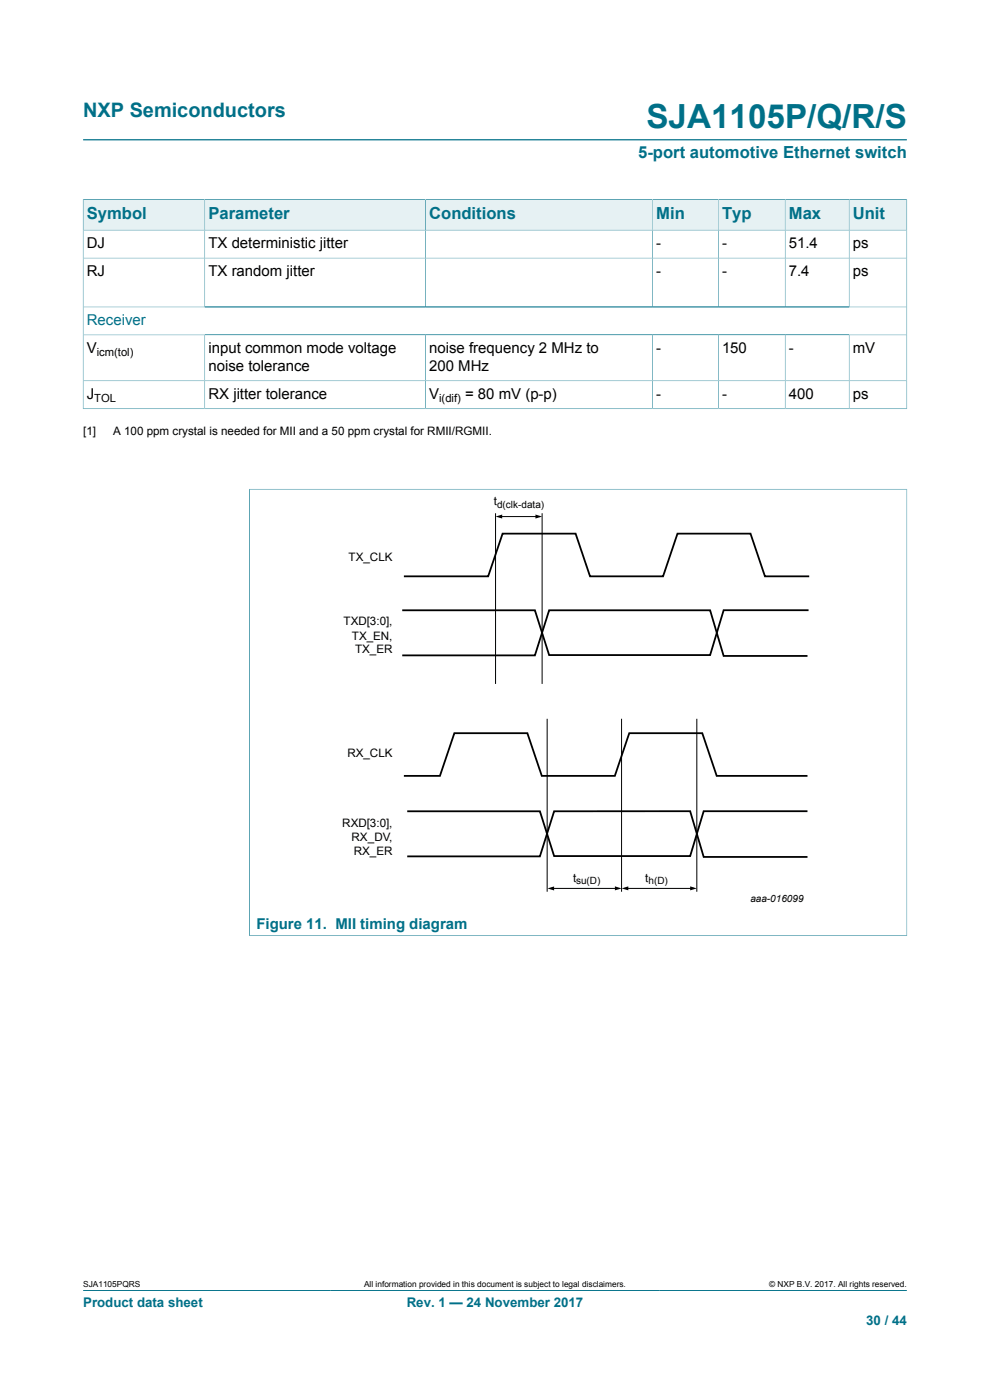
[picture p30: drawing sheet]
<svg xmlns="http://www.w3.org/2000/svg" width="210mm" height="297mm" viewBox="0 0 210 297" stroke-linecap="round" stroke-linejoin="round" font-family="sans-serif">
<defs><g id="words">
<text font-size="7.1" fill="#007088" x="137.1" y="27.2">SJA1105P/Q/R/S</text>
<text font-size="4.2" fill="#007088" x="17.6" y="24.8">NXP Semiconductors</text>
<g font-size="3.5" fill="#007088">
<text x="135.4" y="33.5">5-port automotive Ethernet switch</text>
<text x="18.4" y="46.5">Symbol</text>
<text x="44.2" y="46.5">Parameter</text>
<text x="91" y="46.5">Conditions</text>
<text x="139.2" y="46.5">Min</text>
<text x="153.2" y="46.5">Typ</text>
<text x="167.3" y="46.5">Max</text>
<text x="180.9" y="46.5">Unit</text>
</g>
<g font-size="3.2">
<text x="18.4" y="52.6">DJ</text>
<text x="44.2" y="52.6">TX deterministic jitter</text>
<text x="139.2" y="52.6">-</text>
<text x="153.2" y="52.6">-</text>
<text x="167.3" y="52.6">51.4</text>
<text x="180.9" y="52.6">ps</text>
<text x="18.4" y="58.5">RJ</text>
<text x="44.2" y="58.5">TX random jitter</text>
<text x="139.2" y="58.5">-</text>
<text x="153.2" y="58.5">-</text>
<text x="167.3" y="58.5">7.4</text>
<text x="180.9" y="58.5">ps</text>
<text x="18.4" y="74.8">V</text>
<text x="44.2" y="74.8">input common mode voltage</text>
<text x="91" y="74.8">noise frequency 2 MHz to</text>
<text x="139.2" y="74.8">-</text>
<text x="153.2" y="74.8">150</text>
<text x="167.3" y="74.8">-</text>
<text x="180.9" y="74.8">mV</text>
<text x="44.2" y="78.6">noise tolerance</text>
<text x="91" y="78.6">200 MHz</text>
<text x="18.4" y="84.6">J</text>
<text x="44.2" y="84.6">RX jitter tolerance</text>
<text x="91" y="84.6">V</text>
<text x="98.7" y="84.6">= 80 mV (p-p)</text>
<text x="139.2" y="84.6">-</text>
<text x="153.2" y="84.6">-</text>
<text x="167.3" y="84.6">400</text>
<text x="180.9" y="84.6">ps</text>
</g>
<g font-size="3.2" fill="#007088">
<text x="18.4" y="68.9">Receiver</text>
<text x="54.4" y="197">Figure 11. MII timing diagram</text>
</g>
<g font-size="2.8" fill="#007088">
<text x="17.6" y="277.3">Product data sheet</text>
<text x="86.3" y="277.3">Rev. 1 — 24 November 2017</text>
<text x="183.7" y="281">30 / 44</text>
</g>
<g font-size="2.5">
<text x="17.6" y="92.4">[1]</text>
<text x="24" y="92.4">A 100 ppm crystal is needed for MII and a 50 ppm crystal for RMII/RGMII.</text>
<text x="104.7" y="107.2">t</text>
<text x="73.9" y="119">TX_CLK</text>
<text x="72.9" y="132.7">TXD[3:0],</text>
<text x="74.6" y="135.7">TX_EN,</text>
<text x="75.3" y="138.6">TX_ER</text>
<text x="73.7" y="160.6">RX_CLK</text>
<text x="72.6" y="175.4">RXD[3:0],</text>
<text x="74.6" y="178.3">RX_DV,</text>
<text x="75" y="181.3">RX_ER</text>
<text x="121.6" y="187.1">t</text>
<text x="136.9" y="187.1">t</text>
</g>
<g font-size="2.4">
<text x="20.5" y="75.5">icm(tol)</text>
<text x="20" y="85.2">TOL</text>
<text x="93.2" y="85.2">i(dif)</text>
</g>
<g font-size="2.1">
<text x="105.4" y="107.7">d(clk-data)</text>
<text x="122.2" y="187.6">su(D)</text>
<text x="137.6" y="187.6">h(D)</text>
<text x="159.2" y="191.3">aaa-016099</text>
</g>
<g font-size="1.8">
<text x="17.6" y="273.1">SJA1105PQRS</text>
<text x="77.2" y="273.1">All information provided in this document is subject to legal disclaimers.</text>
<text x="163.2" y="273.1">© NXP B.V. 2017. All rights reserved.</text>
</g>
</g></defs>
<path d="M17.6 29.7h174.8M17.6 273.8h174.8" fill="none" stroke="#007088" stroke-width=".21"/>
<path d="M17.7 42.4h25.7v6.4h-25.7z" fill="#e6f1f3"/>
<path d="M17.6 42.3v6.5h25.8v-6.5h-25.8" fill="none" stroke="#007088" stroke-width=".21"/>
<path d="M43.5 42.4h46.7v6.4h-46.7z" fill="#e6f1f3"/>
<path d="M43.4 42.3h46.9v6.5h-46.9z" fill="none" stroke="#007088" stroke-width=".21"/>
<path d="M90.3 42.4h48.1v6.4h-48.1z" fill="#e6f1f3"/>
<path d="M90.3 42.3h48.1v6.5h-48.1z" fill="none" stroke="#007088" stroke-width=".21"/>
<path d="M138.5 42.4h13.8v6.4h-13.8z" fill="#e6f1f3"/>
<path d="M138.4 42.3h14v6.5h-14z" fill="none" stroke="#007088" stroke-width=".21"/>
<path d="M152.4 42.4h14.1v6.4h-14.1z" fill="#e6f1f3"/>
<path d="M152.4 42.3h14.2v6.5h-14.2z" fill="none" stroke="#007088" stroke-width=".21"/>
<path d="M166.6 42.4h13.5v6.4h-13.5z" fill="#e6f1f3"/>
<path d="M166.6 42.3h13.5v6.5h-13.5z" fill="none" stroke="#007088" stroke-width=".21"/>
<path d="M180.2 42.4h12.1v6.4h-12.1z" fill="#e6f1f3"/>
<g fill="none" stroke="#007088" stroke-width=".21">
<path d="M17.6 54.8h174.8M43.4 48.8v16.3M90.3 48.8v16.3M138.4 48.8v16.3M152.4 48.8v16.3M166.6 48.8v16.3M192.4 42.3v44.5M192.4 48.8h-174.8v38M192.4 42.3h-12.3v22.8M17.6 65.1h174.8M17.6 71h174.8M43.4 71v15.7"/>
<path d="M90.3 71v15.7M138.4 71v15.7M152.4 71v15.7M166.6 71v15.7M180.1 71v15.7M17.6 86.7h174.8M17.6 80.8h174.8M52.8 103.8h139.6M52.9 103.7v94.9M192.4 103.7v94.9M52.8 198.5h139.6"/>
</g>
<path d="M85.3 139h28.2l3-9.5h34.1l2.9 9.7h17.8M85.7 122.3h17.8l3.1-9.1h15.5l3.1 9.1h15.5l3-9.1h15.5l3.1 9.1h9.4M171.5 129.5h-18l-2.9 9.5h-34.1l-3-9.5h-28.2M85.7 164.6h7.6l3.1-9.1h15.5l3 9.1h15.5l3.1-9.1h15.5l3 9.1h19.3M171.3 172.1h-22l-2.9 9.5h-28.9l-3-9.5h-28.1M86.4 181.7h28.1l3-9.6h28.9l2.9 9.7h22" fill="none" stroke="#000" stroke-width=".38"/>
<path d="M105.1 108.9v36.2M106.2 109.6h7.8M115 108.9v36.2M116.1 152.5v36.7M131.8 152.5v36.7M147.8 152.5v36.7M117.1 188.5h13.3M133 188.5h14.1" fill="none" stroke="#000" stroke-width=".21"/>
<path d="M105.1 109.6l1.4-.4v.8zM113.6 109.2l1.4 .4-1.4 .4zM116.1 188.5l1.4-.4v.8zM130.4 188l1.4 .5-1.4 .4zM131.9 188.5l1.4-.5v.9zM146.4 188l1.4 .5-1.4 .4z" fill="#000"/>
<use href="#words"/>
</svg>
